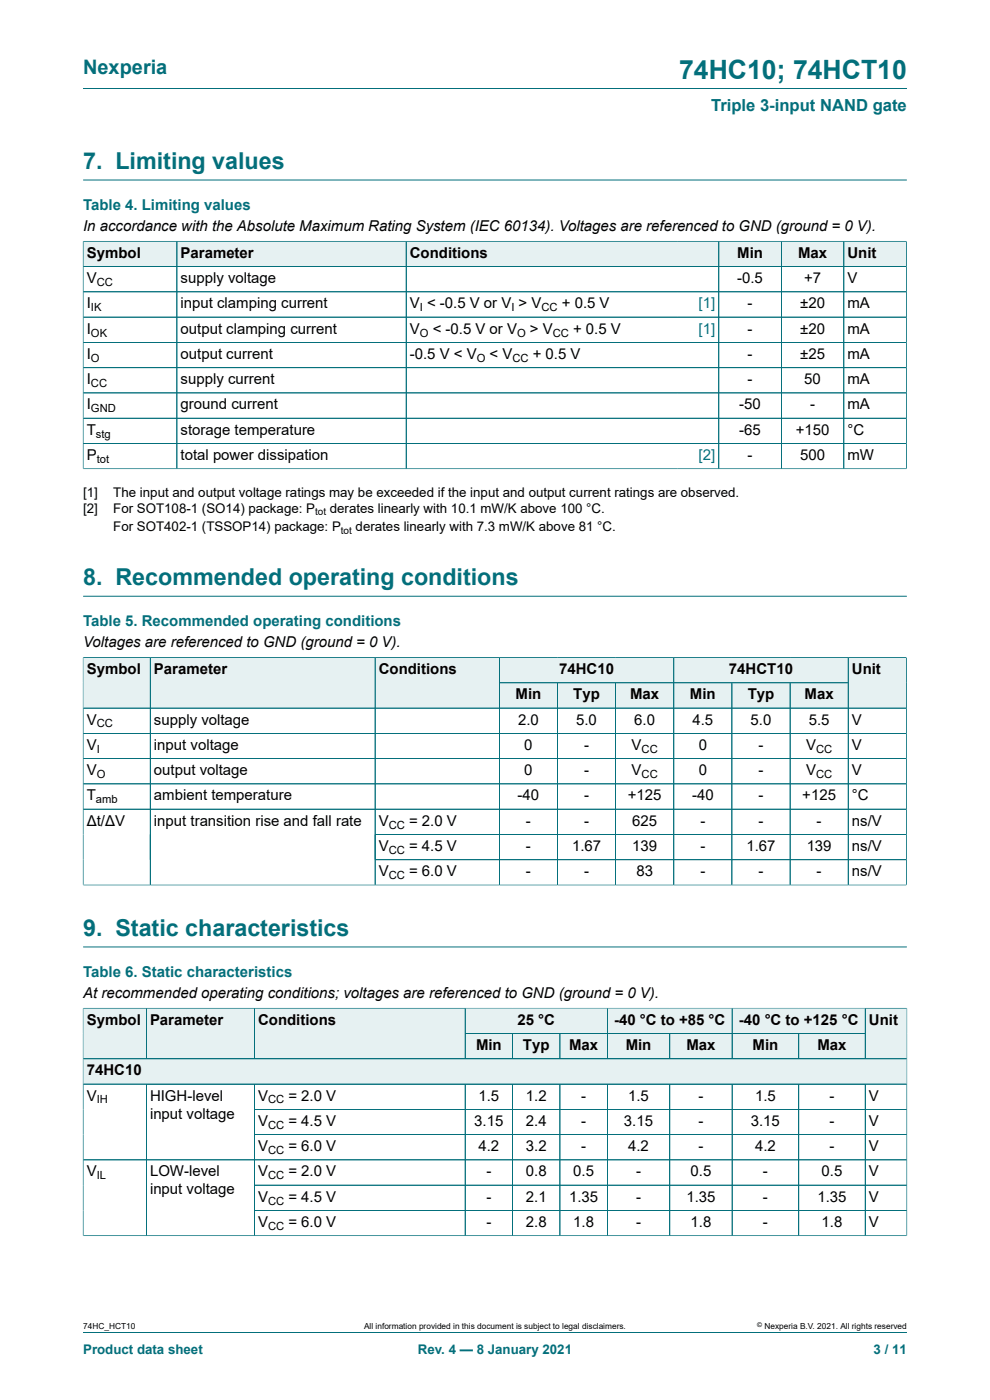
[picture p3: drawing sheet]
<svg xmlns="http://www.w3.org/2000/svg" width="210mm" height="297mm" viewBox="0 0 210 297" stroke-linecap="round" stroke-linejoin="round" font-family="sans-serif">
<defs><g id="words">
<text font-size="5.6" fill="#036f7b" x="144.1" y="16.8">74HC10; 74HCT10</text>
<g font-size="4.9" fill="#036f7b">
<text x="17.6" y="35.9">7. Limiting values</text>
<text x="17.6" y="124.2">8. Recommended operating conditions</text>
<text x="17.6" y="198.6">9. Static characteristics</text>
</g>
<text font-size="4.2" fill="#036f7b" x="17.6" y="15.6">Nexperia</text>
<text font-size="3.5" fill="#036f7b" x="150.8" y="23.7">Triple 3-input NAND gate</text>
<g font-size="3.2" fill="#036f7b">
<text x="17.6" y="44.5">Table 4. Limiting values</text>
<text x="17.6" y="132.8">Table 5. Recommended operating conditions</text>
<text x="17.6" y="207.2">Table 6. Static characteristics</text>
</g>
<g font-size="3.2">
<text x="17.6" y="49.1">In accordance with the Absolute Maximum Rating System (IEC 60134). Voltages are referenced to GND (ground = 0 V).</text>
<text x="18.4" y="54.7">Symbol</text>
<text x="38.3" y="54.7">Parameter</text>
<text x="86.9" y="54.7">Conditions</text>
<text x="156.4" y="54.7">Min</text>
<text x="169.3" y="54.7">Max</text>
<text x="179.8" y="54.7">Unit</text>
<text x="18.4" y="60.1">V</text>
<text x="18.4" y="65.4">I</text>
<text x="38.3" y="60.1">supply voltage</text>
<text x="38.3" y="65.4">input clamping current</text>
<text x="86.9" y="65.4">V &lt; -0.5 V or V &gt; V</text>
<text x="119.2" y="65.4">+ 0.5 V</text>
<text x="156.4" y="60.1">-0.5</text>
<text x="158.6" y="65.4">-</text>
<text x="169.7" y="65.4">±20</text>
<text x="170.6" y="60.1">+7</text>
<text x="179.8" y="60.1">V</text>
<text x="179.8" y="65.4">mA</text>
<text x="18.4" y="70.8">I</text>
<text x="38.3" y="70.8">output clamping current</text>
<text x="86.9" y="70.8">V</text>
<text x="91.8" y="70.8">&lt; -0.5 V or V</text>
<text x="112.4" y="70.8">&gt; V</text>
<text x="121.6" y="70.8">+ 0.5 V</text>
<text x="158.6" y="70.8">-</text>
<text x="169.7" y="70.8">±20</text>
<text x="179.8" y="70.8">mA</text>
<text x="18.4" y="76.1">I</text>
<text x="38.3" y="76.1">output current</text>
<text x="86.9" y="76.1">-0.5 V &lt; V</text>
<text x="103.9" y="76.1">&lt; V</text>
<text x="113" y="76.1">+ 0.5 V</text>
<text x="158.6" y="76.1">-</text>
<text x="169.7" y="76.1">±25</text>
<text x="179.8" y="76.1">mA</text>
<text x="18.4" y="81.5">I</text>
<text x="38.3" y="81.5">supply current</text>
<text x="158.6" y="81.5">-</text>
<text x="170.6" y="81.5">50</text>
<text x="179.8" y="81.5">mA</text>
<text x="18.4" y="86.9">I</text>
<text x="38.3" y="86.9">ground current</text>
<text x="156.8" y="86.9">-50</text>
<text x="171.8" y="86.9">-</text>
<text x="179.8" y="86.9">mA</text>
<text x="18.4" y="92.2">T</text>
<text x="38.3" y="92.2">storage temperature</text>
<text x="156.8" y="92.2">-65</text>
<text x="168.8" y="92.2">+150</text>
<text x="179.8" y="92.2">°C</text>
<text x="18.4" y="97.6">P</text>
<text x="38.3" y="97.6">total power dissipation</text>
<text x="158.6" y="97.6">-</text>
<text x="169.7" y="97.6">500</text>
<text x="179.8" y="97.6">mW</text>
<text x="17.6" y="137.4">Voltages are referenced to GND (ground = 0 V).</text>
<text x="18.4" y="143">Symbol</text>
<text x="32.7" y="143">Parameter</text>
<text x="80.3" y="143">Conditions</text>
<text x="118.6" y="143">74HC10</text>
<text x="154.6" y="143">74HCT10</text>
<text x="180.7" y="143">Unit</text>
<text x="109.4" y="148.4">Min</text>
<text x="121.6" y="148.4">Typ</text>
<text x="133.7" y="148.4">Max</text>
<text x="146.4" y="148.4">Min</text>
<text x="158.6" y="148.4">Typ</text>
<text x="170.7" y="148.4">Max</text>
<text x="18.4" y="153.7">V</text>
<text x="32.7" y="153.7">supply voltage</text>
<text x="109.9" y="153.7">2.0</text>
<text x="122.2" y="153.7">5.0</text>
<text x="134.6" y="153.7">6.0</text>
<text x="146.9" y="153.7">4.5</text>
<text x="159.2" y="153.7">5.0</text>
<text x="171.6" y="153.7">5.5</text>
<text x="180.7" y="153.7">V</text>
<text x="18.4" y="159.1">V</text>
<text x="32.7" y="159.1">input voltage</text>
<text x="111.2" y="159.1">0</text>
<text x="123.9" y="159.1">-</text>
<text x="134" y="159.1">V</text>
<text x="148.2" y="159.1">0</text>
<text x="160.9" y="159.1">-</text>
<text x="171" y="159.1">V</text>
<text x="180.7" y="159.1">V</text>
<text x="18.4" y="164.4">V</text>
<text x="32.7" y="164.4">output voltage</text>
<text x="111.2" y="164.4">0</text>
<text x="123.9" y="164.4">-</text>
<text x="134" y="164.4">V</text>
<text x="148.2" y="164.4">0</text>
<text x="160.9" y="164.4">-</text>
<text x="171" y="164.4">V</text>
<text x="180.7" y="164.4">V</text>
<text x="18.4" y="169.8">T</text>
<text x="32.7" y="169.8">ambient temperature</text>
<text x="109.8" y="169.8">-40</text>
<text x="123.9" y="169.8">-</text>
<text x="133.2" y="169.8">+125</text>
<text x="146.8" y="169.8">-40</text>
<text x="160.9" y="169.8">-</text>
<text x="170.2" y="169.8">+125</text>
<text x="180.7" y="169.8">°C</text>
<text x="18.4" y="175.2">Δt/ΔV</text>
<text x="32.7" y="175.2">input transition rise and fall rate</text>
<text x="80.3" y="175.2">V</text>
<text x="86.8" y="175.2">= 2.0 V</text>
<text x="111.6" y="175.2">-</text>
<text x="123.9" y="175.2">-</text>
<text x="134.1" y="175.2">625</text>
<text x="148.6" y="175.2">-</text>
<text x="160.9" y="175.2">-</text>
<text x="173.2" y="175.2">-</text>
<text x="180.7" y="175.2">ns/V</text>
<text x="80.3" y="180.5">V</text>
<text x="80.3" y="185.9">V</text>
<text x="86.8" y="180.5">= 4.5 V</text>
<text x="86.8" y="185.9">= 6.0 V</text>
<text x="111.6" y="180.5">-</text>
<text x="111.6" y="185.9">-</text>
<text x="121.3" y="180.5">1.67</text>
<text x="123.9" y="185.9">-</text>
<text x="134.1" y="180.5">139</text>
<text x="135" y="185.9">83</text>
<text x="148.6" y="180.5">-</text>
<text x="148.6" y="185.9">-</text>
<text x="158.3" y="180.5">1.67</text>
<text x="160.9" y="185.9">-</text>
<text x="171.1" y="180.5">139</text>
<text x="173.2" y="185.9">-</text>
<text x="180.7" y="180.5">ns/V</text>
<text x="180.7" y="185.9">ns/V</text>
<text x="17.6" y="211.8">At recommended operating conditions; voltages are referenced to GND (ground = 0 V).</text>
<text x="18.4" y="217.4">Symbol</text>
<text x="31.8" y="217.4">Parameter</text>
<text x="54.8" y="217.4">Conditions</text>
<text x="109.8" y="217.4">25 °C</text>
<text x="130.3" y="217.4">-40 °C to +85 °C</text>
<text x="156.7" y="217.4">-40 °C to +125 °C</text>
<text x="184.3" y="217.4">Unit</text>
<text x="101" y="222.8">Min</text>
<text x="110.9" y="222.8">Typ</text>
<text x="120.7" y="222.8">Max</text>
<text x="132.7" y="222.8">Min</text>
<text x="145.6" y="222.8">Max</text>
<text x="159.6" y="222.8">Min</text>
<text x="173.4" y="222.8">Max</text>
<text x="18.4" y="228.1">74HC10</text>
<text x="18.4" y="233.5">V</text>
<text x="31.8" y="233.5">HIGH-level</text>
<text x="54.8" y="233.5">V</text>
<text x="61.2" y="233.5">= 2.0 V</text>
<text x="101.5" y="233.5">1.5</text>
<text x="111.5" y="233.5">1.2</text>
<text x="123.3" y="233.5">-</text>
<text x="133.2" y="233.5">1.5</text>
<text x="148.2" y="233.5">-</text>
<text x="160.2" y="233.5">1.5</text>
<text x="176" y="233.5">-</text>
<text x="184.3" y="233.5">V</text>
<text x="31.8" y="237.3">input voltage</text>
<text x="54.8" y="238.8">V</text>
<text x="61.2" y="238.8">= 4.5 V</text>
<text x="100.6" y="238.8">3.15</text>
<text x="111.5" y="238.8">2.4</text>
<text x="123.3" y="238.8">-</text>
<text x="132.4" y="238.8">3.15</text>
<text x="148.2" y="238.8">-</text>
<text x="159.3" y="238.8">3.15</text>
<text x="176" y="238.8">-</text>
<text x="184.3" y="238.8">V</text>
<text x="54.8" y="244.2">V</text>
<text x="61.2" y="244.2">= 6.0 V</text>
<text x="101.5" y="244.2">4.2</text>
<text x="111.5" y="244.2">3.2</text>
<text x="123.3" y="244.2">-</text>
<text x="133.2" y="244.2">4.2</text>
<text x="148.2" y="244.2">-</text>
<text x="160.2" y="244.2">4.2</text>
<text x="176" y="244.2">-</text>
<text x="184.3" y="244.2">V</text>
<text x="18.4" y="249.6">V</text>
<text x="31.8" y="249.6">LOW-level</text>
<text x="54.8" y="249.6">V</text>
<text x="61.2" y="249.6">= 2.0 V</text>
<text x="103.2" y="249.6">-</text>
<text x="111.5" y="249.6">0.8</text>
<text x="121.6" y="249.6">0.5</text>
<text x="134.9" y="249.6">-</text>
<text x="146.5" y="249.6">0.5</text>
<text x="161.8" y="249.6">-</text>
<text x="174.3" y="249.6">0.5</text>
<text x="184.3" y="249.6">V</text>
<text x="31.8" y="253.4">input voltage</text>
<text x="54.8" y="254.9">V</text>
<text x="61.2" y="254.9">= 4.5 V</text>
<text x="103.2" y="254.9">-</text>
<text x="111.5" y="254.9">2.1</text>
<text x="120.7" y="254.9">1.35</text>
<text x="134.9" y="254.9">-</text>
<text x="145.6" y="254.9">1.35</text>
<text x="161.8" y="254.9">-</text>
<text x="173.4" y="254.9">1.35</text>
<text x="184.3" y="254.9">V</text>
<text x="54.8" y="260.3">V</text>
<text x="61.2" y="260.3">= 6.0 V</text>
<text x="103.2" y="260.3">-</text>
<text x="111.5" y="260.3">2.8</text>
<text x="121.6" y="260.3">1.8</text>
<text x="134.9" y="260.3">-</text>
<text x="146.5" y="260.3">1.8</text>
<text x="161.8" y="260.3">-</text>
<text x="174.3" y="260.3">1.8</text>
<text x="184.3" y="260.3">V</text>
</g>
<g font-size="3.2" fill="#00f">
<text x="148.2" y="65.4">[1]</text>
<text x="148.2" y="70.8">[1]</text>
<text x="148.2" y="97.6">[2]</text>
</g>
<g font-size="2.8">
<text x="17.6" y="105.4">[1]</text>
<text x="24" y="105.4">The input and output voltage ratings may be exceeded if the input and output current ratings are observed.</text>
<text x="17.6" y="108.8">[2]</text>
<text x="24" y="108.8">For SOT108-1 (SO14) package: P</text>
<text x="24" y="112.7">For SOT402-1 (TSSOP14) package: P</text>
<text x="70" y="108.8">derates linearly with 10.1 mW/K above 100 °C.</text>
<text x="75.4" y="112.7">derates linearly with 7.3 mW/K above 81 °C.</text>
</g>
<g font-size="2.8" fill="#036f7b">
<text x="17.6" y="287.2">Product data sheet</text>
<text x="88.6" y="287.2">Rev. 4 — 8 January 2021</text>
<text x="185.3" y="287.2">3 / 11</text>
</g>
<g font-size="2.4">
<text x="20.5" y="60.7">CC</text>
<text x="19.3" y="66">IK</text>
<text x="19.3" y="71.4">OK</text>
<text x="89.1" y="66">I</text>
<text x="89.1" y="71.4">O</text>
<text x="108.5" y="66">I</text>
<text x="109.7" y="71.4">O</text>
<text x="114.9" y="66">CC</text>
<text x="117.2" y="71.4">CC</text>
<text x="19.3" y="76.8">O</text>
<text x="101.1" y="76.8">O</text>
<text x="108.7" y="76.8">CC</text>
<text x="19.3" y="82.1">CC</text>
<text x="19.3" y="87.5">GND</text>
<text x="20.4" y="92.8">stg</text>
<text x="20.5" y="98.2">tot</text>
<text x="20.5" y="154.3">CC</text>
<text x="20.5" y="159.7">I</text>
<text x="136.1" y="159.7">CC</text>
<text x="173.1" y="159.7">CC</text>
<text x="20.5" y="165.1">O</text>
<text x="136.1" y="165.1">CC</text>
<text x="173.1" y="165.1">CC</text>
<text x="20.4" y="170.4">amb</text>
<text x="82.5" y="175.8">CC</text>
<text x="82.5" y="181.1">CC</text>
<text x="82.5" y="186.5">CC</text>
<text x="20.5" y="234.1">IH</text>
<text x="56.9" y="234.1">CC</text>
<text x="56.9" y="239.5">CC</text>
<text x="56.9" y="244.8">CC</text>
<text x="20.5" y="250.2">IL</text>
<text x="56.9" y="250.2">CC</text>
<text x="56.9" y="255.5">CC</text>
<text x="56.9" y="260.9">CC</text>
</g>
<g font-size="2.1">
<text x="66.8" y="109.3">tot</text>
<text x="72.3" y="113.3">tot</text>
</g>
<g font-size="1.8">
<text x="17.6" y="282">74HC_HCT10</text>
<text x="77.2" y="282">All information provided in this document is subject to legal disclaimers.</text>
<text x="162.2" y="282">Nexperia B.V. 2021. All rights reserved</text>
</g>
<text font-size="1.4" x="160.6" y="281.6">©</text>
</g></defs>
<path d="M17.6 18.8h174.8M17.6 38.2h174.8" fill="none" stroke="#036f7b" stroke-width=".21"/>
<path d="M17.7 51.3h19.8v5.2h-19.8z" fill="#e6f1f2"/>
<path d="M17.6 51.1v5.5h19.9v-5.4h-19.9" fill="none" stroke="#036f7b" stroke-width=".21"/>
<path d="M37.6 51.3h48.5v5.2h-48.5z" fill="#e6f1f2"/>
<path d="M37.5 51.2h48.7v5.4h-48.7z" fill="none" stroke="#036f7b" stroke-width=".21"/>
<path d="M86.2 51.3h57.4v5.2h-57.4z" fill="#e6f1f2"/>
<path d="M143.6 51.2h-57.4v5.4h57.4" fill="none" stroke="#036f7b" stroke-width=".21"/>
<path d="M143.6 51.3h8.8v5.2h-8.8z" fill="#e6f1f2"/>
<path d="M143.6 51.2h8.9v5.4h-8.9" fill="none" stroke="#036f7b" stroke-width=".21"/>
<path d="M152.5 51.3h13.2v5.2h-13.2z" fill="#e6f1f2"/>
<path d="M152.5 51.2h13.2v5.4h-13.2z" fill="none" stroke="#036f7b" stroke-width=".21"/>
<path d="M165.8 51.3h13.1v5.2h-13.1z" fill="#e6f1f2"/>
<path d="M165.7 51.2h13.3v5.4h-13.3z" fill="none" stroke="#036f7b" stroke-width=".21"/>
<path d="M179.1 51.3h13.1v5.2h-13.1z" fill="#e6f1f2"/>
<g fill="none" stroke="#036f7b" stroke-width=".21">
<path d="M17.6 56.6h174.7M17.6 51.3v48.2M17.7 51.2h174.6M37.5 51.3v48.1M86.2 51.3v48.1M152.5 51.3v48.1M165.7 51.3v48.1M179 51.2v48.2M192.3 51.1v48.4M17.6 61.9h174.7M17.6 67.3h174.7M17.6 72.6h174.7"/>
<path d="M17.6 78h174.7M17.6 99.4h174.7M17.6 88.7h174.7M17.6 94.1h174.7M192.3 83.4h-174.7M17.6 126.5h174.8M105.9 139.5h37v5.4h-37z"/>
</g>
<path d="M106 139.6h36.9v5.2h-36.9z" fill="#e6f1f2"/>
<path d="M142.9 139.5h37v5.4h-37z" fill="none" stroke="#036f7b" stroke-width=".21"/>
<path d="M143 139.6h36.9v5.2h-36.9z" fill="#e6f1f2"/>
<path d="M17.6 139.4v10.8h14.3v-10.7h-14.3" fill="none" stroke="#036f7b" stroke-width=".21"/>
<path d="M17.7 139.6h14.1v10.5h-14.1z" fill="#e6f1f2"/>
<path d="M31.9 139.5h47.7v10.7h-47.7z" fill="none" stroke="#036f7b" stroke-width=".21"/>
<path d="M32 139.6h47.5v10.5h-47.5z" fill="#e6f1f2"/>
<path d="M79.6 139.5h26.3v10.7h-26.3z" fill="none" stroke="#036f7b" stroke-width=".21"/>
<g fill="#e6f1f2">
<path d="M79.6 139.6h26.3v10.5h-26.3z"/>
<path d="M106 144.9h12.2v5.2h-12.2z"/>
</g>
<path d="M105.9 144.9h12.4v5.3h-12.4z" fill="none" stroke="#036f7b" stroke-width=".21"/>
<path d="M118.3 144.9h12.2v5.2h-12.2z" fill="#e6f1f2"/>
<path d="M118.3 144.9h12.3v5.3h-12.3z" fill="none" stroke="#036f7b" stroke-width=".21"/>
<path d="M130.7 144.9h12.2v5.2h-12.2z" fill="#e6f1f2"/>
<path d="M130.6 144.9h12.3v5.3h-12.3z" fill="none" stroke="#036f7b" stroke-width=".21"/>
<path d="M143 144.9h12.2v5.2h-12.2z" fill="#e6f1f2"/>
<path d="M142.9 144.9h12.4v5.3h-12.4z" fill="none" stroke="#036f7b" stroke-width=".21"/>
<path d="M155.3 144.9h12.2v5.2h-12.2z" fill="#e6f1f2"/>
<path d="M155.3 144.9h12.3v5.3h-12.3z" fill="none" stroke="#036f7b" stroke-width=".21"/>
<path d="M167.7 144.9h12.2v5.2h-12.2z" fill="#e6f1f2"/>
<path d="M192.3 139.4v10.8h-24.7v-5.3h12.3M192.3 139.5h-12.4v10.7" fill="none" stroke="#036f7b" stroke-width=".21"/>
<path d="M180 139.6h12.2v10.5h-12.2z" fill="#e6f1f2"/>
<g fill="none" stroke="#036f7b" stroke-width=".21">
<path d="M17.6 139.6v48.2M17.7 139.5h174.5M31.9 139.6v48.1M79.6 139.6v48.1M105.9 139.6v48.1M142.9 139.6v48.1M179.9 139.6v48.1M192.3 139.6v48.2M17.6 150.2h174.7M17.6 155.6h174.7M106 144.9h73.9M118.3 144.9v42.8"/>
<path d="M130.6 144.9v42.8M155.3 144.9v42.8M167.6 144.9v42.8M17.6 171.7h174.7M79.6 177h112.7M192.3 160.9h-174.7M192.3 166.3h-174.7M79.6 182.4h112.7M192.3 187.7h-174.7M17.6 200.9h174.8M98.7 213.9h30.1v5.4h-30.1z"/>
</g>
<path d="M98.7 214h30.1v5.2h-30.1z" fill="#e6f1f2"/>
<path d="M128.8 213.9h26.5v5.4h-26.5z" fill="none" stroke="#036f7b" stroke-width=".21"/>
<path d="M128.9 214h26.3v5.2h-26.3z" fill="#e6f1f2"/>
<path d="M155.3 213.9h28.2v5.4h-28.2z" fill="none" stroke="#036f7b" stroke-width=".21"/>
<path d="M155.4 214h28.1v5.2h-28.1z" fill="#e6f1f2"/>
<path d="M17.6 213.8v10.8h13.4v-10.7h-13.4" fill="none" stroke="#036f7b" stroke-width=".21"/>
<path d="M17.7 214h13.3v10.5h-13.3z" fill="#e6f1f2"/>
<path d="M31 213.9h23v10.7h-23z" fill="none" stroke="#036f7b" stroke-width=".21"/>
<path d="M31.1 214h22.8v10.5h-22.8z" fill="#e6f1f2"/>
<path d="M54 213.9h44.7v10.7h-44.7z" fill="none" stroke="#036f7b" stroke-width=".21"/>
<g fill="#e6f1f2">
<path d="M54 214h44.6v10.5h-44.6z"/>
<path d="M98.7 219.3h10v5.2h-10z"/>
</g>
<path d="M98.7 219.3h10v5.3h-10z" fill="none" stroke="#036f7b" stroke-width=".21"/>
<path d="M108.8 219.3h9.9v5.2h-9.9z" fill="#e6f1f2"/>
<path d="M108.7 219.3h10.1v5.3h-10.1z" fill="none" stroke="#036f7b" stroke-width=".21"/>
<path d="M118.9 219.3h9.9v5.2h-9.9z" fill="#e6f1f2"/>
<path d="M118.8 219.3h10v5.3h-10z" fill="none" stroke="#036f7b" stroke-width=".21"/>
<path d="M128.9 219.3h13.1v5.2h-13.1z" fill="#e6f1f2"/>
<path d="M128.8 219.3h13.3v5.3h-13.3z" fill="none" stroke="#036f7b" stroke-width=".21"/>
<path d="M142.1 219.3h13.1v5.2h-13.1z" fill="#e6f1f2"/>
<path d="M142.1 219.3h13.2v5.3h-13.2z" fill="none" stroke="#036f7b" stroke-width=".21"/>
<path d="M155.4 219.3h14v5.2h-14z" fill="#e6f1f2"/>
<path d="M155.3 219.3h14.1v5.3h-14.1z" fill="none" stroke="#036f7b" stroke-width=".21"/>
<path d="M169.5 219.3h14v5.2h-14z" fill="#e6f1f2"/>
<path d="M192.4 213.8v10.8h-23v-5.3h14.1M192.4 213.9h-8.9v10.7" fill="none" stroke="#036f7b" stroke-width=".21"/>
<path d="M183.6 214h8.7v10.5h-8.7z" fill="#e6f1f2"/>
<path d="M17.6 224.6h174.8v5.4h-174.8z" fill="none" stroke="#036f7b" stroke-width=".21"/>
<path d="M17.7 224.7h174.6v5.2h-174.6z" fill="#e6f1f2"/>
<g fill="none" stroke="#036f7b" stroke-width=".21">
<path d="M17.6 214v48.2M17.7 213.9h174.6M31 214v10.5M54 214v10.5M98.7 214v10.5M98.7 219.3h84.8M108.7 219.3v5.2M118.8 219.3v5.2M128.8 214v10.5M142.1 219.3v5.2M155.3 214v10.5M169.4 219.3v5.2"/>
<path d="M183.5 214v10.5M192.4 214v48.2M17.6 230h174.8M17.7 224.6h174.6M31 230v32.1M54 235.3h138.4M54 230v32.1M98.7 230v32.1M108.7 230v32.1M118.8 230v32.1M128.8 230v32.1M142.1 230v32.1"/>
<path d="M155.3 230v32.1M169.4 230v32.1M183.5 230v32.1M54 240.7h138.4M54 251.4h138.4M54 256.8h138.4M192.4 246.1h-174.8M192.4 262.1h-174.8M17.6 282.6h174.8"/>
</g>
<use href="#words"/>
</svg>
